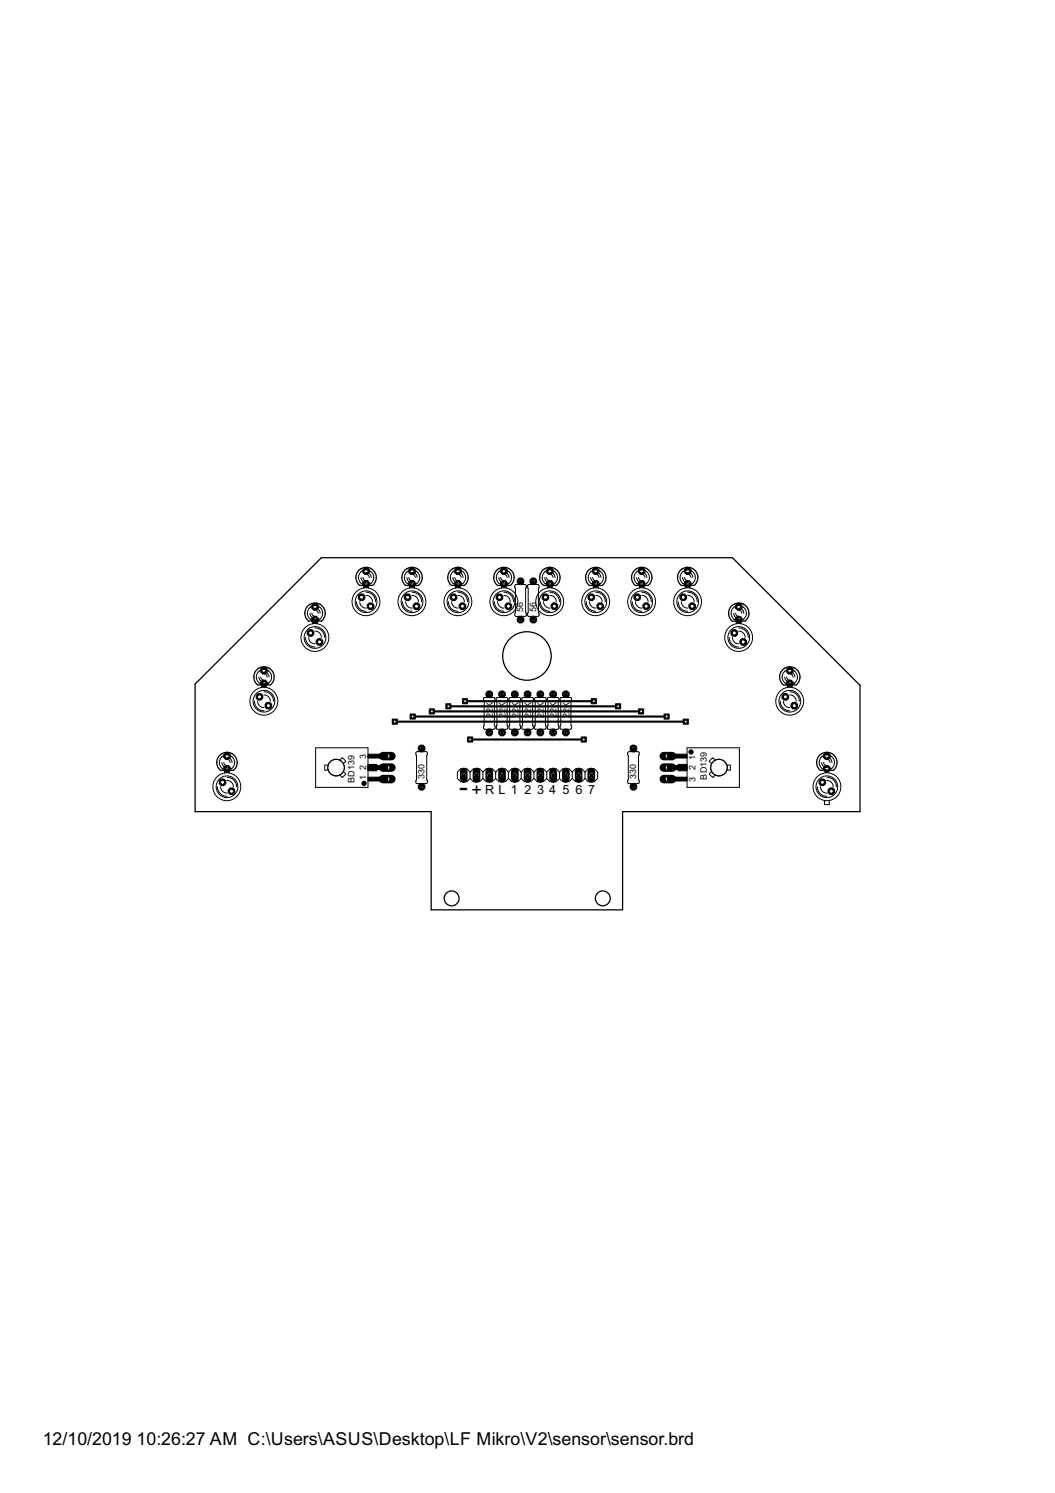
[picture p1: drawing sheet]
<svg xmlns="http://www.w3.org/2000/svg" width="210mm" height="297mm" viewBox="0 0 210 297" stroke-linecap="round" stroke-linejoin="round" font-family="sans-serif">
<defs><g id="words">
<text font-size="6" x="91.4" y="158.4">-</text>
<g font-size="4">
<text x="93.8" y="158.4">+</text>
<text x="8.5" y="287.5">12/10/2019</text>
<text x="27.2" y="287.5">10:26:27 AM C:\Users\ASUS\Desktop\LF Mikro\V2\sensor\sensor.brd</text>
</g>
<g font-size="2.8">
<text x="96.5" y="158.1">R L 1</text>
<text x="104.3" y="157.9">2</text>
<text x="106.9" y="157.9">3</text>
<text x="109.3" y="157.9">4</text>
<text x="111.9" y="157.9">5</text>
<text x="114.5" y="157.9">6</text>
<text x="117" y="157.9">7</text>
</g>
<g font-size="2">
<text x="104.1" y="121.8" transform="rotate(-90 104.1 121.8)">56</text>
<text x="106.7" y="121.8" transform="rotate(-90 106.7 121.8)">56</text>
<text x="98.1" y="142.9" transform="rotate(-90 98.1 142.9)">22K</text>
<text x="100.6" y="142.9" transform="rotate(-90 100.6 142.9)">22K</text>
<text x="103.1" y="142.9" transform="rotate(-90 103.1 142.9)">22K</text>
<text x="105.7" y="142.9" transform="rotate(-90 105.7 142.9)">22K</text>
<text x="108.2" y="142.9" transform="rotate(-90 108.2 142.9)">22K</text>
<text x="110.7" y="142.9" transform="rotate(-90 110.7 142.9)">22K</text>
<text x="113.3" y="142.9" transform="rotate(-90 113.3 142.9)">22K</text>
<text x="70.6" y="155.9" transform="rotate(-90 70.6 155.9)">BD139</text>
<text x="72.8" y="155.3" transform="rotate(-90 72.8 155.3)">1</text>
<text x="72.8" y="153.2" transform="rotate(-90 72.8 153.2)">2</text>
<text x="72.8" y="150.9" transform="rotate(-90 72.8 150.9)">3</text>
<text x="84.4" y="155" transform="rotate(-90 84.4 155)">330</text>
<text x="126.6" y="155" transform="rotate(-90 126.6 155)">330</text>
<text x="138.3" y="155.5" transform="rotate(-90 138.3 155.5)">3</text>
<text x="138.3" y="153.2" transform="rotate(-90 138.3 153.2)">2</text>
<text x="138.3" y="151.2" transform="rotate(-90 138.3 151.2)">1</text>
<text x="140.6" y="155.1" transform="rotate(-90 140.6 155.1)">BD139</text>
</g>
</g></defs>
<path d="M92.5 139.5h25.7M78.5 143.6h57.9M82.1 142.6h50.5M85.9 141.5h41.7M89.2 140.5h33.8M93.5 147.1h22.6" fill="none" stroke="#000" stroke-width=".42"/>
<g fill="none" stroke="#000" stroke-width=".25">
<circle cx="104.8" cy="130.5" r="4.8"/>
<circle cx="89.9" cy="178.7" r="1.48"/>
<circle cx="119.9" cy="178.7" r="1.48"/>
</g>
<circle cx="165.4" cy="157.4" r=".71" fill="#000" stroke="#000" stroke-width=".2"/>
<circle cx="165.4" cy="157.4" r=".4" fill="#fff" stroke="#000" stroke-width=".2"/>
<circle cx="163.6" cy="155.6" r=".71" fill="#000" stroke="#000" stroke-width=".2"/>
<circle cx="163.6" cy="155.6" r=".4" fill="#fff" stroke="#000" stroke-width=".2"/>
<circle cx="81.1" cy="118.8" r=".71" fill="#000" stroke="#000" stroke-width=".2"/>
<circle cx="81.1" cy="118.8" r=".4" fill="#fff" stroke="#000" stroke-width=".2"/>
<circle cx="82.9" cy="120.6" r=".71" fill="#000" stroke="#000" stroke-width=".2"/>
<circle cx="82.9" cy="120.6" r=".4" fill="#fff" stroke="#000" stroke-width=".2"/>
<circle cx="71.9" cy="118.8" r=".71" fill="#000" stroke="#000" stroke-width=".2"/>
<circle cx="71.9" cy="118.8" r=".4" fill="#fff" stroke="#000" stroke-width=".2"/>
<circle cx="73.7" cy="120.6" r=".71" fill="#000" stroke="#000" stroke-width=".2"/>
<circle cx="73.7" cy="120.6" r=".4" fill="#fff" stroke="#000" stroke-width=".2"/>
<circle cx="61.8" cy="125.9" r=".71" fill="#000" stroke="#000" stroke-width=".2"/>
<circle cx="61.8" cy="125.9" r=".4" fill="#fff" stroke="#000" stroke-width=".2"/>
<circle cx="63.6" cy="127.7" r=".71" fill="#000" stroke="#000" stroke-width=".2"/>
<circle cx="63.6" cy="127.7" r=".4" fill="#fff" stroke="#000" stroke-width=".2"/>
<circle cx="51.6" cy="138.6" r=".71" fill="#000" stroke="#000" stroke-width=".2"/>
<circle cx="51.6" cy="138.6" r=".4" fill="#fff" stroke="#000" stroke-width=".2"/>
<circle cx="53.4" cy="140.4" r=".71" fill="#000" stroke="#000" stroke-width=".2"/>
<circle cx="53.4" cy="140.4" r=".4" fill="#fff" stroke="#000" stroke-width=".2"/>
<circle cx="44.3" cy="155.6" r=".71" fill="#000" stroke="#000" stroke-width=".2"/>
<circle cx="44.3" cy="155.6" r=".4" fill="#fff" stroke="#000" stroke-width=".2"/>
<circle cx="46.1" cy="157.4" r=".71" fill="#000" stroke="#000" stroke-width=".2"/>
<circle cx="46.1" cy="157.4" r=".4" fill="#fff" stroke="#000" stroke-width=".2"/>
<circle cx="156.3" cy="138.6" r=".71" fill="#000" stroke="#000" stroke-width=".2"/>
<circle cx="156.3" cy="138.6" r=".4" fill="#fff" stroke="#000" stroke-width=".2"/>
<circle cx="158" cy="140.4" r=".71" fill="#000" stroke="#000" stroke-width=".2"/>
<circle cx="158" cy="140.4" r=".4" fill="#fff" stroke="#000" stroke-width=".2"/>
<circle cx="146.1" cy="125.9" r=".71" fill="#000" stroke="#000" stroke-width=".2"/>
<circle cx="146.1" cy="125.9" r=".4" fill="#fff" stroke="#000" stroke-width=".2"/>
<circle cx="147.9" cy="127.7" r=".71" fill="#000" stroke="#000" stroke-width=".2"/>
<circle cx="147.9" cy="127.7" r=".4" fill="#fff" stroke="#000" stroke-width=".2"/>
<circle cx="135.9" cy="118.8" r=".71" fill="#000" stroke="#000" stroke-width=".2"/>
<circle cx="135.9" cy="118.8" r=".4" fill="#fff" stroke="#000" stroke-width=".2"/>
<circle cx="137.7" cy="120.6" r=".71" fill="#000" stroke="#000" stroke-width=".2"/>
<circle cx="137.7" cy="120.6" r=".4" fill="#fff" stroke="#000" stroke-width=".2"/>
<circle cx="126.8" cy="118.8" r=".71" fill="#000" stroke="#000" stroke-width=".2"/>
<circle cx="126.8" cy="118.8" r=".4" fill="#fff" stroke="#000" stroke-width=".2"/>
<circle cx="128.6" cy="120.6" r=".71" fill="#000" stroke="#000" stroke-width=".2"/>
<circle cx="128.6" cy="120.6" r=".4" fill="#fff" stroke="#000" stroke-width=".2"/>
<circle cx="117.6" cy="118.8" r=".71" fill="#000" stroke="#000" stroke-width=".2"/>
<circle cx="117.6" cy="118.8" r=".4" fill="#fff" stroke="#000" stroke-width=".2"/>
<circle cx="119.4" cy="120.6" r=".71" fill="#000" stroke="#000" stroke-width=".2"/>
<circle cx="119.4" cy="120.6" r=".4" fill="#fff" stroke="#000" stroke-width=".2"/>
<circle cx="108.5" cy="118.8" r=".71" fill="#000" stroke="#000" stroke-width=".2"/>
<circle cx="108.5" cy="118.8" r=".4" fill="#fff" stroke="#000" stroke-width=".2"/>
<circle cx="110.3" cy="120.6" r=".71" fill="#000" stroke="#000" stroke-width=".2"/>
<circle cx="110.3" cy="120.6" r=".4" fill="#fff" stroke="#000" stroke-width=".2"/>
<circle cx="99.4" cy="118.8" r=".71" fill="#000" stroke="#000" stroke-width=".2"/>
<circle cx="99.4" cy="118.8" r=".4" fill="#fff" stroke="#000" stroke-width=".2"/>
<circle cx="101.2" cy="120.6" r=".71" fill="#000" stroke="#000" stroke-width=".2"/>
<circle cx="101.2" cy="120.6" r=".4" fill="#fff" stroke="#000" stroke-width=".2"/>
<circle cx="90.2" cy="118.8" r=".71" fill="#000" stroke="#000" stroke-width=".2"/>
<circle cx="90.2" cy="118.8" r=".4" fill="#fff" stroke="#000" stroke-width=".2"/>
<circle cx="92" cy="120.6" r=".71" fill="#000" stroke="#000" stroke-width=".2"/>
<circle cx="92" cy="120.6" r=".4" fill="#fff" stroke="#000" stroke-width=".2"/>
<circle cx="164.5" cy="150.4" r=".71" fill="#000" stroke="#000" stroke-width=".2"/>
<circle cx="164.5" cy="150.4" r=".4" fill="#fff" stroke="#000" stroke-width=".2"/>
<circle cx="164.5" cy="153" r=".71" fill="#000" stroke="#000" stroke-width=".2"/>
<circle cx="164.5" cy="153" r=".4" fill="#fff" stroke="#000" stroke-width=".2"/>
<circle cx="82" cy="113.6" r=".71" fill="#000" stroke="#000" stroke-width=".2"/>
<circle cx="82" cy="113.6" r=".4" fill="#fff" stroke="#000" stroke-width=".2"/>
<circle cx="82" cy="116.2" r=".71" fill="#000" stroke="#000" stroke-width=".2"/>
<circle cx="82" cy="116.2" r=".4" fill="#fff" stroke="#000" stroke-width=".2"/>
<circle cx="72.8" cy="113.6" r=".71" fill="#000" stroke="#000" stroke-width=".2"/>
<circle cx="72.8" cy="113.6" r=".4" fill="#fff" stroke="#000" stroke-width=".2"/>
<circle cx="72.8" cy="116.2" r=".71" fill="#000" stroke="#000" stroke-width=".2"/>
<circle cx="72.8" cy="116.2" r=".4" fill="#fff" stroke="#000" stroke-width=".2"/>
<circle cx="62.7" cy="120.7" r=".71" fill="#000" stroke="#000" stroke-width=".2"/>
<circle cx="62.7" cy="120.7" r=".4" fill="#fff" stroke="#000" stroke-width=".2"/>
<circle cx="62.7" cy="123.3" r=".71" fill="#000" stroke="#000" stroke-width=".2"/>
<circle cx="62.7" cy="123.3" r=".4" fill="#fff" stroke="#000" stroke-width=".2"/>
<circle cx="52.5" cy="133.4" r=".71" fill="#000" stroke="#000" stroke-width=".2"/>
<circle cx="52.5" cy="133.4" r=".4" fill="#fff" stroke="#000" stroke-width=".2"/>
<circle cx="52.5" cy="136" r=".71" fill="#000" stroke="#000" stroke-width=".2"/>
<circle cx="52.5" cy="136" r=".4" fill="#fff" stroke="#000" stroke-width=".2"/>
<circle cx="45.2" cy="150.4" r=".71" fill="#000" stroke="#000" stroke-width=".2"/>
<circle cx="45.2" cy="150.4" r=".4" fill="#fff" stroke="#000" stroke-width=".2"/>
<circle cx="45.2" cy="153" r=".71" fill="#000" stroke="#000" stroke-width=".2"/>
<circle cx="45.2" cy="153" r=".4" fill="#fff" stroke="#000" stroke-width=".2"/>
<circle cx="157.1" cy="133.4" r=".71" fill="#000" stroke="#000" stroke-width=".2"/>
<circle cx="157.1" cy="133.4" r=".4" fill="#fff" stroke="#000" stroke-width=".2"/>
<circle cx="157.1" cy="136" r=".71" fill="#000" stroke="#000" stroke-width=".2"/>
<circle cx="157.1" cy="136" r=".4" fill="#fff" stroke="#000" stroke-width=".2"/>
<circle cx="147" cy="120.7" r=".71" fill="#000" stroke="#000" stroke-width=".2"/>
<circle cx="147" cy="120.7" r=".4" fill="#fff" stroke="#000" stroke-width=".2"/>
<circle cx="147" cy="123.3" r=".71" fill="#000" stroke="#000" stroke-width=".2"/>
<circle cx="147" cy="123.3" r=".4" fill="#fff" stroke="#000" stroke-width=".2"/>
<circle cx="136.8" cy="113.6" r=".71" fill="#000" stroke="#000" stroke-width=".2"/>
<circle cx="136.8" cy="113.6" r=".4" fill="#fff" stroke="#000" stroke-width=".2"/>
<circle cx="136.8" cy="116.2" r=".71" fill="#000" stroke="#000" stroke-width=".2"/>
<circle cx="136.8" cy="116.2" r=".4" fill="#fff" stroke="#000" stroke-width=".2"/>
<circle cx="127.7" cy="113.6" r=".71" fill="#000" stroke="#000" stroke-width=".2"/>
<circle cx="127.7" cy="113.6" r=".4" fill="#fff" stroke="#000" stroke-width=".2"/>
<circle cx="127.7" cy="116.2" r=".71" fill="#000" stroke="#000" stroke-width=".2"/>
<circle cx="127.7" cy="116.2" r=".4" fill="#fff" stroke="#000" stroke-width=".2"/>
<circle cx="118.5" cy="113.6" r=".71" fill="#000" stroke="#000" stroke-width=".2"/>
<circle cx="118.5" cy="113.6" r=".4" fill="#fff" stroke="#000" stroke-width=".2"/>
<circle cx="118.5" cy="116.2" r=".71" fill="#000" stroke="#000" stroke-width=".2"/>
<circle cx="118.5" cy="116.2" r=".4" fill="#fff" stroke="#000" stroke-width=".2"/>
<circle cx="109.4" cy="113.6" r=".71" fill="#000" stroke="#000" stroke-width=".2"/>
<circle cx="109.4" cy="113.6" r=".4" fill="#fff" stroke="#000" stroke-width=".2"/>
<circle cx="109.4" cy="116.2" r=".71" fill="#000" stroke="#000" stroke-width=".2"/>
<circle cx="109.4" cy="116.2" r=".4" fill="#fff" stroke="#000" stroke-width=".2"/>
<circle cx="100.3" cy="113.6" r=".71" fill="#000" stroke="#000" stroke-width=".2"/>
<circle cx="100.3" cy="113.6" r=".4" fill="#fff" stroke="#000" stroke-width=".2"/>
<circle cx="100.3" cy="116.2" r=".71" fill="#000" stroke="#000" stroke-width=".2"/>
<circle cx="100.3" cy="116.2" r=".4" fill="#fff" stroke="#000" stroke-width=".2"/>
<circle cx="91.1" cy="113.6" r=".71" fill="#000" stroke="#000" stroke-width=".2"/>
<circle cx="91.1" cy="113.6" r=".4" fill="#fff" stroke="#000" stroke-width=".2"/>
<circle cx="91.1" cy="116.2" r=".71" fill="#000" stroke="#000" stroke-width=".2"/>
<circle cx="91.1" cy="116.2" r=".4" fill="#fff" stroke="#000" stroke-width=".2"/>
<circle cx="106.1" cy="123.3" r=".71" fill="#000" stroke="#000" stroke-width=".2"/>
<circle cx="106.1" cy="123.3" r=".4" fill="#fff" stroke="#000" stroke-width=".2"/>
<circle cx="106.1" cy="115.7" r=".71" fill="#000" stroke="#000" stroke-width=".2"/>
<circle cx="106.1" cy="115.7" r=".4" fill="#fff" stroke="#000" stroke-width=".2"/>
<circle cx="107.5" cy="138.1" r=".71" fill="#000" stroke="#000" stroke-width=".2"/>
<circle cx="107.5" cy="138.1" r=".4" fill="#fff" stroke="#000" stroke-width=".2"/>
<circle cx="107.5" cy="145.7" r=".71" fill="#000" stroke="#000" stroke-width=".2"/>
<circle cx="107.5" cy="145.7" r=".4" fill="#fff" stroke="#000" stroke-width=".2"/>
<circle cx="110" cy="138.1" r=".71" fill="#000" stroke="#000" stroke-width=".2"/>
<circle cx="110" cy="138.1" r=".4" fill="#fff" stroke="#000" stroke-width=".2"/>
<circle cx="110" cy="145.7" r=".71" fill="#000" stroke="#000" stroke-width=".2"/>
<circle cx="110" cy="145.7" r=".4" fill="#fff" stroke="#000" stroke-width=".2"/>
<circle cx="112.6" cy="138.1" r=".71" fill="#000" stroke="#000" stroke-width=".2"/>
<circle cx="112.6" cy="138.1" r=".4" fill="#fff" stroke="#000" stroke-width=".2"/>
<circle cx="112.6" cy="145.7" r=".71" fill="#000" stroke="#000" stroke-width=".2"/>
<circle cx="112.6" cy="145.7" r=".4" fill="#fff" stroke="#000" stroke-width=".2"/>
<circle cx="97.3" cy="138.1" r=".71" fill="#000" stroke="#000" stroke-width=".2"/>
<circle cx="97.3" cy="138.1" r=".4" fill="#fff" stroke="#000" stroke-width=".2"/>
<circle cx="97.3" cy="145.7" r=".71" fill="#000" stroke="#000" stroke-width=".2"/>
<circle cx="97.3" cy="145.7" r=".4" fill="#fff" stroke="#000" stroke-width=".2"/>
<circle cx="103.6" cy="123.3" r=".71" fill="#000" stroke="#000" stroke-width=".2"/>
<circle cx="103.6" cy="123.3" r=".4" fill="#fff" stroke="#000" stroke-width=".2"/>
<circle cx="103.6" cy="115.7" r=".71" fill="#000" stroke="#000" stroke-width=".2"/>
<circle cx="103.6" cy="115.7" r=".4" fill="#fff" stroke="#000" stroke-width=".2"/>
<circle cx="99.9" cy="138.1" r=".71" fill="#000" stroke="#000" stroke-width=".2"/>
<circle cx="99.9" cy="138.1" r=".4" fill="#fff" stroke="#000" stroke-width=".2"/>
<circle cx="99.9" cy="145.7" r=".71" fill="#000" stroke="#000" stroke-width=".2"/>
<circle cx="99.9" cy="145.7" r=".4" fill="#fff" stroke="#000" stroke-width=".2"/>
<circle cx="102.4" cy="138.1" r=".71" fill="#000" stroke="#000" stroke-width=".2"/>
<circle cx="102.4" cy="138.1" r=".4" fill="#fff" stroke="#000" stroke-width=".2"/>
<circle cx="102.4" cy="145.7" r=".71" fill="#000" stroke="#000" stroke-width=".2"/>
<circle cx="102.4" cy="145.7" r=".4" fill="#fff" stroke="#000" stroke-width=".2"/>
<circle cx="105" cy="138.1" r=".71" fill="#000" stroke="#000" stroke-width=".2"/>
<circle cx="105" cy="138.1" r=".4" fill="#fff" stroke="#000" stroke-width=".2"/>
<circle cx="105" cy="145.7" r=".71" fill="#000" stroke="#000" stroke-width=".2"/>
<circle cx="105" cy="145.7" r=".4" fill="#fff" stroke="#000" stroke-width=".2"/>
<path d="M76.2 155h1.7" fill="none" stroke="#000" stroke-width="1.7"/>
<circle cx="77" cy="155" r=".55" fill="#fff" stroke="#000" stroke-width=".2"/>
<path d="M76.2 152.7h1.7" fill="none" stroke="#000" stroke-width="1.7"/>
<circle cx="77" cy="152.7" r=".55" fill="#fff" stroke="#000" stroke-width=".2"/>
<path d="M76.2 150.4h1.7" fill="none" stroke="#000" stroke-width="1.7"/>
<circle cx="77" cy="150.4" r=".55" fill="#fff" stroke="#000" stroke-width=".2"/>
<path d="M132.1 150.4h1.6" fill="none" stroke="#000" stroke-width="1.7"/>
<circle cx="132.9" cy="150.4" r=".55" fill="#fff" stroke="#000" stroke-width=".2"/>
<path d="M132.1 152.7h1.6" fill="none" stroke="#000" stroke-width="1.7"/>
<circle cx="132.9" cy="152.7" r=".55" fill="#fff" stroke="#000" stroke-width=".2"/>
<path d="M132.1 155h1.6" fill="none" stroke="#000" stroke-width="1.7"/>
<circle cx="132.9" cy="155" r=".55" fill="#fff" stroke="#000" stroke-width=".2"/>
<circle cx="126" cy="156.5" r=".71" fill="#000" stroke="#000" stroke-width=".2"/>
<circle cx="126" cy="156.5" r=".4" fill="#fff" stroke="#000" stroke-width=".2"/>
<circle cx="126" cy="148.9" r=".71" fill="#000" stroke="#000" stroke-width=".2"/>
<circle cx="126" cy="148.9" r=".4" fill="#fff" stroke="#000" stroke-width=".2"/>
<circle cx="83.9" cy="156.5" r=".71" fill="#000" stroke="#000" stroke-width=".2"/>
<circle cx="83.9" cy="156.5" r=".4" fill="#fff" stroke="#000" stroke-width=".2"/>
<circle cx="83.9" cy="148.9" r=".71" fill="#000" stroke="#000" stroke-width=".2"/>
<circle cx="83.9" cy="148.9" r=".4" fill="#fff" stroke="#000" stroke-width=".2"/>
<path d="M92.3 153.5v1.5" fill="none" stroke="#000" stroke-width="1.5"/>
<circle cx="92.3" cy="154.2" r=".51" fill="#fff" stroke="#000" stroke-width=".2"/>
<path d="M94.8 153.5v1.5" fill="none" stroke="#000" stroke-width="1.5"/>
<circle cx="94.8" cy="154.2" r=".51" fill="#fff" stroke="#000" stroke-width=".2"/>
<path d="M97.3 153.5v1.5" fill="none" stroke="#000" stroke-width="1.5"/>
<circle cx="97.3" cy="154.2" r=".51" fill="#fff" stroke="#000" stroke-width=".2"/>
<path d="M99.9 153.5v1.5" fill="none" stroke="#000" stroke-width="1.5"/>
<circle cx="99.9" cy="154.2" r=".51" fill="#fff" stroke="#000" stroke-width=".2"/>
<path d="M102.4 153.5v1.5" fill="none" stroke="#000" stroke-width="1.5"/>
<circle cx="102.4" cy="154.2" r=".51" fill="#fff" stroke="#000" stroke-width=".2"/>
<path d="M105 153.5v1.5" fill="none" stroke="#000" stroke-width="1.5"/>
<circle cx="105" cy="154.2" r=".51" fill="#fff" stroke="#000" stroke-width=".2"/>
<path d="M107.5 153.5v1.5" fill="none" stroke="#000" stroke-width="1.5"/>
<circle cx="107.5" cy="154.2" r=".51" fill="#fff" stroke="#000" stroke-width=".2"/>
<path d="M110 153.5v1.5" fill="none" stroke="#000" stroke-width="1.5"/>
<circle cx="110" cy="154.2" r=".51" fill="#fff" stroke="#000" stroke-width=".2"/>
<path d="M112.6 153.5v1.5" fill="none" stroke="#000" stroke-width="1.5"/>
<circle cx="112.6" cy="154.2" r=".51" fill="#fff" stroke="#000" stroke-width=".2"/>
<path d="M115.1 153.5v1.5" fill="none" stroke="#000" stroke-width="1.5"/>
<circle cx="115.1" cy="154.2" r=".51" fill="#fff" stroke="#000" stroke-width=".2"/>
<path d="M117.6 153.5v1.5" fill="none" stroke="#000" stroke-width="1.5"/>
<circle cx="117.6" cy="154.2" r=".51" fill="#fff" stroke="#000" stroke-width=".2"/>
<path d="M92 139h1v1h-1z" fill="#000" stroke="#000" stroke-width=".2"/>
<circle cx="92.5" cy="139.5" r=".3" fill="#fff" stroke="#000" stroke-width=".2"/>
<path d="M117.6 139h1.1v1h-1.1z" fill="#000" stroke="#000" stroke-width=".2"/>
<circle cx="118.2" cy="139.5" r=".3" fill="#fff" stroke="#000" stroke-width=".2"/>
<path d="M88.7 140h1v1h-1z" fill="#000" stroke="#000" stroke-width=".2"/>
<circle cx="89.2" cy="140.5" r=".3" fill="#fff" stroke="#000" stroke-width=".2"/>
<path d="M122.5 140h1v1h-1z" fill="#000" stroke="#000" stroke-width=".2"/>
<circle cx="123" cy="140.5" r=".3" fill="#fff" stroke="#000" stroke-width=".2"/>
<path d="M85.4 141h1v1h-1z" fill="#000" stroke="#000" stroke-width=".2"/>
<circle cx="85.9" cy="141.5" r=".3" fill="#fff" stroke="#000" stroke-width=".2"/>
<path d="M127 141h1.1v1h-1.1z" fill="#000" stroke="#000" stroke-width=".2"/>
<circle cx="127.6" cy="141.5" r=".3" fill="#fff" stroke="#000" stroke-width=".2"/>
<path d="M81.6 142h1v1.1h-1z" fill="#000" stroke="#000" stroke-width=".2"/>
<circle cx="82.1" cy="142.6" r=".3" fill="#fff" stroke="#000" stroke-width=".2"/>
<path d="M132.1 142h1v1.1h-1z" fill="#000" stroke="#000" stroke-width=".2"/>
<circle cx="132.6" cy="142.6" r=".3" fill="#fff" stroke="#000" stroke-width=".2"/>
<path d="M78 143.1h1.1v1h-1.1z" fill="#000" stroke="#000" stroke-width=".2"/>
<circle cx="78.5" cy="143.6" r=".3" fill="#fff" stroke="#000" stroke-width=".2"/>
<path d="M135.9 143.1h1v1h-1z" fill="#000" stroke="#000" stroke-width=".2"/>
<circle cx="136.4" cy="143.6" r=".3" fill="#fff" stroke="#000" stroke-width=".2"/>
<path d="M93 146.6h1v1h-1z" fill="#000" stroke="#000" stroke-width=".2"/>
<circle cx="93.5" cy="147.1" r=".3" fill="#fff" stroke="#000" stroke-width=".2"/>
<path d="M115.6 146.6h1v1h-1z" fill="#000" stroke="#000" stroke-width=".2"/>
<circle cx="116.1" cy="147.1" r=".3" fill="#fff" stroke="#000" stroke-width=".2"/>
<g fill="none" stroke="#000" stroke-width=".2">
<path d="M70.9 119.7a1.92 1.92 0 0 0 1.9 1.9M71.6 119.7l.2 .8 .5 .4 .5 .1M71.8 114.9l.3 .7 .7 .3M71.9 116.1l.9 .3 .6-.1 .4-.2M71.9 113.7a1.52 1.52 0 0 0 0 2.4M72.2 114.9l.1 .4 .5 .2M72.8 117.8a1.88 1.88 0 0 1 1.9 1.9M72.8 118.4l.8 .3 .4 .5 .1 .5M72.8 114.3l.4 .1 .3 .5M72.8 113.9l.8 .3 .3 .7M73.3 117v-.8h-1v.8M73.7 113.7a1.52 1.52 0 0 1 0 2.4"/>
<path d="M73.8 113.7l-1-.3-1 .3M80.1 119.7a1.88 1.88 0 0 0 1.9 1.9M80.7 119.7l.3 .8 .4 .4 .6 .1M81 114.9l.3 .7 .7 .3M81 116.1l1 .3 .5-.1 .5-.2M81 113.7a1.52 1.52 0 0 0 0 2.4M81.3 114.9l.2 .4 .5 .2M82 117.8a1.88 1.88 0 0 1 1.9 1.9M82 118.4l.8 .3 .3 .5 .1 .5M82 114.3l.4 .1 .2 .5M82 113.9h.2a.98 .98 0 0 1 .8 1M82.4 117v-.8h-.9v.8"/>
<path d="M82.9 113.7a1.52 1.52 0 0 1 0 2.4M83 113.7l-1-.3-1 .3M89.2 119.7a1.88 1.88 0 0 0 1.9 1.9M89.9 119.7l.1 .6 .3 .4 .8 .3M90.1 114.9l.3 .7 .7 .3M90.1 116.1l1 .3 .6-.1 .4-.2M90.2 113.7a1.52 1.52 0 0 0 0 2.4M90.5 114.9l.1 .4 .5 .2M91.1 117.8a1.88 1.88 0 0 1 1.9 1.9M91.1 118.4l.8 .3 .4 .5 .1 .5M91.1 114.3l.4 .1 .3 .5M91.1 113.9h.3a.98 .98 0 0 1 .7 1"/>
<path d="M91.6 117v-.8h-1v.8M92 113.7a1.52 1.52 0 0 1 0 2.4M92.1 113.7l-1-.3-1 .3M98.4 119.7a1.88 1.88 0 0 0 1.9 1.9M99 119.7l.1 .6 .4 .4 .8 .3M99.3 114.9l.2 .7 .8 .3M99.3 116.1l1 .3 .5-.1 .5-.2M99.3 113.7a1.52 1.52 0 0 0 0 2.4M99.6 114.9l.1 .4 .6 .2M100.3 117.8a1.92 1.92 0 0 1 1.9 1.9M100.3 118.4l.7 .3 .4 .5 .1 .5M100.3 114.3l.3 .1 .3 .5"/>
<path d="M100.3 113.9h.2a.98 .98 0 0 1 .8 1M100.7 117v-.8h-.9v.8M101.2 113.7a1.52 1.52 0 0 1 0 2.4M101.2 113.7l-.9-.3-1 .3M102.5 116.4l2-.1 .2 .2-.1 5.4 .1 .5-.2 .2h-1.8l-.3-.1v-.5l.2-.1zM105 116.4l2-.1 .2 .2-.1 5.4 .2 .5-.2 .2h-1.9l-.2-.1v-.5l.1-.1zM107.5 119.7a1.88 1.88 0 0 0 1.9 1.9M108.1 119.7l.2 .6 .3 .4 .8 .3M108.4 114.9l.3 .7 .7 .3M108.4 116.1l.3 .2 .7 .1 .5-.1 .5-.2M108.5 113.7a1.56 1.56 0 0 0 0 2.4M108.8 114.9l.1 .4 .5 .2"/>
<path d="M109.4 117.8a1.92 1.92 0 0 1 1.9 1.9M109.4 118.4l.8 .3 .4 .5 .1 .5M109.4 114.3l.4 .1 .2 .5M109.4 113.9h.3a.98 .98 0 0 1 .7 1M109.9 117v-.8h-1v.8M110.3 113.7a1.5 1.5 0 0 1 0 2.4M110.4 113.7l-1-.3-1 .3M116.6 119.7a1.88 1.88 0 0 0 1.9 1.9M117.3 119.7l.1 .6 .4 .4 .7 .3M117.5 114.9l.3 .7 .7 .3M117.6 116.1l.9 .3 .6-.1 .4-.2M117.6 113.7a1.56 1.56 0 0 0 0 2.4"/>
<path d="M117.9 114.9l.1 .4 .5 .2M118.5 117.8a1.88 1.88 0 0 1 1.9 1.9M118.5 118.4l.8 .3 .4 .5 .1 .5M118.5 114.3l.4 .1 .3 .5M118.5 113.9l.8 .3 .2 .7M119 117v-.8h-.9v.8M119.5 113.7a1.54 1.54 0 0 1-.1 2.4M119.5 113.7l-1-.3-1 .3M125.8 119.7a1.92 1.92 0 0 0 1.9 1.9M126.4 119.7l.3 .8 .4 .4 .6 .1M126.7 114.9l.3 .7 .7 .3M126.7 113.7a1.52 1.52 0 0 1 2.2 .3 1.52 1.52 0 0 1-.3 2.1"/>
<path d="M126.7 116.1l1 .3 .5-.1 .5-.2M126.7 113.7a1.52 1.52 0 0 0 0 2.4M127 114.9l.2 .4 .5 .2M127.7 117.8a1.88 1.88 0 0 1 1.9 1.9M127.7 118.4l.8 .3 .3 .5 .1 .5M127.7 114.3l.4 .1 .2 .5M127.7 113.9l.7 .3 .3 .7M128.1 117v-.8h-.9v.8M134.9 119.7a1.92 1.92 0 0 0 1.9 1.9M135.6 119.7l.2 .8 .5 .4 .5 .1M135.8 114.9l.3 .7 .7 .3M135.8 116.1l1 .3 .6-.1 .4-.2"/>
<path d="M135.9 113.7a1.52 1.52 0 0 0 0 2.4M136.2 114.9l.1 .4 .5 .2M136.8 117.8a1.88 1.88 0 0 1 1.9 1.9M136.8 118.4l.8 .3 .4 .5 .1 .5M136.8 114.3l.4 .1 .3 .5M136.8 113.9l.7 .3 .3 .7M137.3 117v-.8h-1v.8M137.7 113.7a1.52 1.52 0 0 1 0 2.4M137.8 113.7l-1-.3-1 .3M50.6 139.5a1.88 1.88 0 0 0 1.9 1.9M51.2 139.5l.3 .8 .5 .4 .5 .1M51.5 134.7l.3 .7 .7 .3"/>
<path d="M51.6 133.5a1.5 1.5 0 0 0 0 2.4M51.9 134.7l.1 .4 .5 .2M52.5 137.6a1.88 1.88 0 0 1 1.9 1.9M52.5 138.3l.8 .2 .4 .5 .1 .5M52.5 134.1l.4 .1 .2 .5M52.5 133.7l.7 .3 .3 .7M53 136.8v-.8h-1v.8M53.4 133.5a1.54 1.54 0 0 1 0 2.4M53.5 133.5l-1-.3-.5 .1-.5 .3M53.5 135.8l-.7 .4a1.44 1.44 0 0 1-1.3-.3M60.8 126.8a1.95 1.95 0 0 0 1.9 1.9M61.4 126.8l.1 .6 .4 .4 .8 .3"/>
<path d="M61.7 122v.3a.98 .98 0 0 0 1 .7M61.7 123.2l1 .3 1-.3M61.7 120.8a1.52 1.52 0 0 0 0 2.4M62 122l.2 .4 .5 .2M62.7 124.9a1.88 1.88 0 0 1 1.9 1.9M62.7 125.6l.5 .1 .5 .3 .2 .8M62.7 121.4l.5 .2 .1 .4M62.7 121l.7 .3 .3 .7M63.1 124.1v-.8h-.9v.8M63.6 120.8a1.56 1.56 0 0 1 0 2.5M63.6 120.8l-.9-.3-1 .4M96.3 138.8h2l.2 .1-.1 5.4 .1 .5-.2 .3h-1.8l-.3-.2v-.4l.1-.2z"/>
<path d="M98.8 138.8h2.1l.1 .1-.1 5.4 .1 .5-.1 .3h-1.9l-.2-.2-.1-.4 .2-.2zM101.3 138.8h2.1l.1 .1-.1 5.4 .2 .5-.2 .3h-1.9l-.2-.2v-.4l.1-.2zM103.9 138.8h2l.2 .1-.1 5.4 .1 .5-.2 .3h-1.8l-.3-.2v-.4l.1-.2zM106.4 138.8h2.1l.1 .1-.1 5.4 .1 .5-.1 .3h-1.9l-.2-.2v-.4l.1-.2zM109 138.8h2l.2 .1-.1 5.4 .1 .5-.2 .3h-1.8l-.3-.2v-.4l.1-.2zM111.5 138.8h2.1l.1 .1-.1 5.4 .1 .5-.1 .3h-1.9l-.2-.2-.1-.4 .2-.2zM145.1 126.8a1.92 1.92 0 0 0 1.9 1.9M145.7 126.8l.3 .8 .4 .4 .6 .1M146 122v.3a.98 .98 0 0 0 1 .7M146 123.2l1 .3 1-.3M146 120.8a1.52 1.52 0 0 0 0 2.4M146.3 122l.2 .4 .5 .2"/>
<path d="M147 124.9a1.88 1.88 0 0 1 1.9 1.9M147 125.6l.5 .1 .5 .3 .3 .8M147 121.4l.4 .1 .2 .5M147 121h.2a.98 .98 0 0 1 .8 1M147.4 124.1v-.8h-.9v.8M147.9 120.8a1.54 1.54 0 0 1 0 2.5M148 120.8l-1-.3-1 .4M155.2 139.5a1.88 1.88 0 0 0 1.9 1.9M155.9 139.5l.2 .8 .5 .4 .5 .1M156.1 134.7l.3 .7 .7 .3M156.2 133.5a1.5 1.5 0 0 0 0 2.4M156.5 134.7l.3 .5 .3 .1"/>
<path d="M157.1 137.6a1.88 1.88 0 0 1 1.9 1.9M157.1 138.3l.6 .1 .4 .3 .3 .8M157.1 134.1l.4 .1 .3 .5M157.1 133.7l.8 .3 .3 .7M157.6 136.8v-.8h-.9v.8M158.1 133.5a1.52 1.52 0 0 1-.1 2.4M158.1 133.5l-1-.3-.5 .1-.5 .3M158.1 135.8l-.7 .4a1.4 1.4 0 0 1-1.2-.3M43.3 156.5a1.88 1.88 0 0 0 1.9 1.9M43.9 156.5l.1 .6 .4 .4 .8 .3M44.2 151.7l.2 .7 .8 .3M44.2 152.9l.3 .2 .7 .1 .5-.1 .4-.2"/>
<path d="M44.2 150.5a1.56 1.56 0 0 0 0 2.4M44.5 151.7l.1 .4 .6 .2M45.2 154.6a1.92 1.92 0 0 1 1.9 1.9M45.2 155.3l.8 .2 .3 .5 .1 .5M45.2 151.1l.3 .1 .3 .5M45.2 150.7h.2a.98 .98 0 0 1 .8 1M45.6 153.8v-.8h-.9v.8M46.1 150.5a1.5 1.5 0 0 1-.1 2.5M46.1 150.5l-.9-.3-1 .4M62.8 148.8h10.4v7.9h-10.4zM65.3 152.2h-.7v.3v.7h.7M67.6 151.2l.5-.4 .2 .2 .5 .5-.5 .5"/>
<path d="M68.3 153.5l.5 .5-.5 .5-.2 .2-.5-.5M82.8 149.6l2-.1 .2 .2-.1 5.4 .1 .5-.1 .3h-1.9l-.2-.2zM93.5 153.6l-.6-.6h-1.3l-.6 .6v1.3l.6 .6h1.3l.6-.6M93.5 153.6l.7-.6h1.2l.7 .6M93.5 154.9l.7 .6h1.2l.7-.6M93.5 153.6v1.3M96.1 153.6l.6-.6h1.3l.6 .6M96.1 154.9l.6 .6h1.3l.6-.6M96.1 153.6v1.3M98.6 153.6l.7-.6h1.2l.7 .6M98.6 154.9l.7 .6h1.2l.7-.6M98.6 153.6v1.3"/>
<path d="M101.2 153.6l.6-.6h1.3l.6 .6M101.2 154.9l.6 .6h1.3l.6-.6M101.2 153.6v1.3M103.7 153.6l.6-.6h1.3l.6 .6M103.7 154.9l.6 .6h1.3l.6-.6M103.7 153.6v1.3M106.2 153.6l.7-.6h1.2l.7 .6M106.2 154.9l.7 .6h1.2l.7-.6M106.2 153.6v1.3M108.8 153.6l.6-.6h1.3l.6 .6M108.8 154.9l.6 .6h1.3l.6-.6M108.8 153.6v1.3"/>
<path d="M111.3 153.6l.7-.6h1.2l.7 .6M111.3 154.9l.7 .6h1.2l.7-.6M111.3 153.6v1.3M113.9 153.6l.6-.6h1.3l.6 .6M113.9 154.9l.6 .6h1.3l.6-.6M113.9 153.6v1.3M116.4 153.6l.6-.6h1.3l.6 .6v1.3l-.6 .6h-1.3l-.6-.6M116.4 153.6v1.3M125 149.6l1.9-.1 .2 .2-.1 5.4 .2 .5-.2 .3h-1.9l-.2-.2zM136.7 148.8h10.4v7.9h-10.4zM141.6 153.5l-.5 .5 .2 .2 .6 .5 .4-.5M142.3 151.2l-.4-.4-.6 .4-.2 .3 .5 .5"/>
<path d="M144.6 152.2h.7v.3v.7h-.7M162.6 156.5a1.88 1.88 0 0 0 1.9 1.9M163.2 156.5l.2 .6 .3 .4 .8 .3M163.5 151.7l.3 .7 .7 .3M163.5 152.9l1 .3 .5-.1 .5-.2M163.6 150.5a1.52 1.52 0 0 0 0 2.4M163.9 151.7l.1 .4 .5 .2M164.5 155.3l.8 .2 .4 .5 .1 .5M164.5 154.6a1.92 1.92 0 0 1 1.9 1.9M164.5 151.1l.4 .1 .2 .5M164.5 150.7h.3a.98 .98 0 0 1 .7 1M165 159.2v.9h-1v-.8"/>
<path d="M165.4 150.5a1.52 1.52 0 0 1 0 2.5M165.5 150.5l-1-.3-1 .4"/>
<circle cx="72.8" cy="119.7" r="2.77"/>
<circle cx="72.8" cy="119.7" r="2.16"/>
<circle cx="82" cy="119.7" r="2.77"/>
<circle cx="82" cy="119.7" r="2.16"/>
<circle cx="91.1" cy="119.7" r="2.77"/>
<circle cx="91.1" cy="119.7" r="2.16"/>
<circle cx="100.2" cy="119.7" r="2.77"/>
<circle cx="100.3" cy="119.7" r="2.16"/>
<circle cx="109.4" cy="119.7" r="2.77"/>
<circle cx="109.4" cy="119.7" r="2.16"/>
<circle cx="118.5" cy="119.7" r="2.77"/>
<circle cx="118.5" cy="119.7" r="2.16"/>
<circle cx="127.7" cy="119.7" r="2.77"/>
<circle cx="127.7" cy="119.7" r="2.16"/>
<circle cx="136.8" cy="119.7" r="2.77"/>
<circle cx="136.8" cy="119.7" r="2.16"/>
<circle cx="52.5" cy="139.5" r="2.77"/>
<circle cx="52.5" cy="139.5" r="2.16"/>
<circle cx="62.7" cy="126.8" r="2.77"/>
<circle cx="62.7" cy="126.8" r="2.16"/>
<circle cx="147" cy="126.8" r="2.77"/>
<circle cx="147" cy="126.8" r="2.16"/>
<circle cx="157.1" cy="139.5" r="2.77"/>
<circle cx="157.1" cy="139.5" r="2.16"/>
<circle cx="45.1" cy="156.5" r="2.77"/>
<circle cx="45.2" cy="156.5" r="2.16"/>
<circle cx="66.9" cy="152.7" r="1.65"/>
<circle cx="143" cy="152.7" r="1.65"/>
<circle cx="164.5" cy="156.5" r="2.16"/>
<circle cx="164.5" cy="156.5" r="2.77"/>
</g>
<g fill="none" stroke="#000" stroke-width=".25">
<path d="M63.9 111h81.8l25.4 25.4v25.1h-47.2v19.5h-38.1v-19.5h-47v-25.4zM71.6 116.5h2.5M71.8 113.1a2.02 2.02 0 0 0-.3 3.3M73.8 113.1a2.01 2.01 0 0 1 .3 3.4M73.8 113.1l-1-.2-1 .3M80.7 116.5h2.5M81 113.1a2.04 2.04 0 0 0-.3 3.3M82.9 113.1a2.02 2.02 0 0 1 .4 3.4M83 113.1l-1-.2-1.1 .3M89.9 116.5h2.5M90.1 113.2a2.03 2.03 0 0 1 2.7 .5 2.03 2.03 0 0 1-.4 2.8M90.1 113.1a2.01 2.01 0 0 0-.3 3.3"/>
<path d="M99 116.5h2.5M99.2 113.2a2.04 2.04 0 0 1 2.7 .5 2.04 2.04 0 0 1-.3 2.8M99.3 113.1a2.01 2.01 0 0 0-.3 3.3M108.1 116.5h2.6M108.3 113.2a2.04 2.04 0 0 1 2.8 .5 2.04 2.04 0 0 1-.4 2.8M108.4 113.1a2.01 2.01 0 0 0-.3 3.3M117.3 116.5h2.5M117.5 113.2a2.04 2.04 0 0 1 2.7 .5 2.04 2.04 0 0 1-.4 2.8M117.5 113.1a2.02 2.02 0 0 0-.3 3.3M126.4 116.5h2.5M126.6 113.2a2.04 2.04 0 0 1 2.7 .5 2.04 2.04 0 0 1-.3 2.8M126.7 113.1a2.02 2.02 0 0 0-.3 3.3"/>
<path d="M135.6 116.5h2.5M135.8 113.2a2.04 2.04 0 0 1 2.7 .5 2.04 2.04 0 0 1-.4 2.8M135.8 113.1a2.02 2.02 0 0 0-.3 3.3M51.2 136.3h2.6M51.5 133a2.03 2.03 0 0 1 2.7 .5 2.03 2.03 0 0 1-.4 2.7M51.5 132.9a2.05 2.05 0 0 0-.3 3.3M61.7 120.2a2.02 2.02 0 0 0-.3 3.3M63.6 120.2a2.04 2.04 0 0 1 .4 3.4h-2.6M63.6 120.2l-.9-.2-1.1 .3M147.9 120.2a2.05 2.05 0 0 1 .4 3.4h-2.6a2.01 2.01 0 0 1 .3-3.4M148 120.2l-1-.2-1.1 .3M155.9 136.3h2.5"/>
<path d="M156.1 133a2.02 2.02 0 0 1 2.7 .5 2.02 2.02 0 0 1-.4 2.7M156.1 132.9a2.03 2.03 0 0 0-.3 3.3M44.1 150a2.04 2.04 0 0 1 2.7 .5 2.04 2.04 0 0 1-.3 2.8h-2.6M44.2 149.9a2.01 2.01 0 0 0-.3 3.3M163.4 150a2.04 2.04 0 0 1 2.7 .5 2.04 2.04 0 0 1-.3 2.8h-2.6M163.5 149.9a2.01 2.01 0 0 0-.3 3.3"/>
</g>
<g fill="#000" stroke="#000" stroke-width=".2">
<circle cx="72.4" cy="155.9" r=".42"/>
<circle cx="137.5" cy="149.6" r=".42"/>
</g>
<g fill="#000" stroke="#000" stroke-width=".2">
<path d="M103.3 116h.6v.3h-.6zM105.8 116h.6v.3h-.6zM97 138.5h.6v.3h-.6zM99.6 138.5h.6v.3h-.6zM102.1 138.5h.6v.3h-.6zM103.3 122.6h.6v.3h-.6zM104.7 138.5h.6v.3h-.6zM105.8 122.6h.6v.3h-.6zM107.2 138.5h.6v.3h-.6zM109.7 138.5h.6v.3h-.6zM112.3 138.5h.6v.3h-.6zM73.2 152.1h1.8v1.3h-1.8z"/>
<path d="M73.2 154.6h2.2v.8h-2.2zM73.2 152.3h2.2v.8h-2.2zM73.2 150.1h2.2v.7h-2.2zM75.4 154.6h1.8v.8h-1.8zM75.4 152.3h1.8v.8h-1.8zM75.4 150.1h1.8v.7h-1.8zM83.6 155.9h.6v.2h-.6zM83.6 149.3h.6v.2h-.6zM92 154h.5v.5h-.5zM94.6 154h.5v.5h-.5zM97 145.1h.6v.3h-.6zM97.1 154h.5v.5h-.5z"/>
<path d="M99.6 145.1h.6v.3h-.6zM99.6 154h.5v.5h-.5zM102.1 145.1h.6v.3h-.6zM102.2 154h.5v.5h-.5zM104.7 145.1h.6v.3h-.6zM104.7 154h.5v.5h-.5zM107.2 145.1h.6v.3h-.6zM107.3 154h.5v.5h-.5zM109.7 145.1h.6v.3h-.6zM109.8 154h.5v.5h-.5zM112.3 145.1h.6v.3h-.6zM112.3 154h.5v.5h-.5z"/>
<path d="M114.9 154h.5v.5h-.5zM117.4 154h.5v.5h-.5zM125.7 155.9h.6v.2h-.6zM125.7 149.3h.6v.2h-.6zM132.8 150.1h1.7v.7h-1.7zM132.8 152.3h1.7v.8h-1.7zM132.8 154.6h1.7v.8h-1.7zM134.5 150.1h2.2v.7h-2.2zM134.5 152.3h2.2v.8h-2.2zM134.5 154.6h2.2v.8h-2.2zM134.9 152.1h1.8v1.3h-1.8z"/>
</g>
<g fill="none" stroke="#000" stroke-width=".61">
<path d="M103.6 115.7v.3M106.1 115.7v.3M97.3 138.1v.4M99.9 138.1v.4M102.4 138.1v.4M103.6 122.9v.4M105 138.1v.4M106.1 122.9v.4M107.5 138.1v.4M110 138.1v.4M112.6 138.1v.4M83.9 148.9v.4"/>
<path d="M83.9 156.1v.4M97.3 145.4v.3M99.9 145.4v.3M102.4 145.4v.3M105 145.4v.3M107.5 145.4v.3M110 145.4v.3M112.6 145.4v.3M126 148.9v.4M126 156.1v.4"/>
</g>
<use href="#words"/>
</svg>
